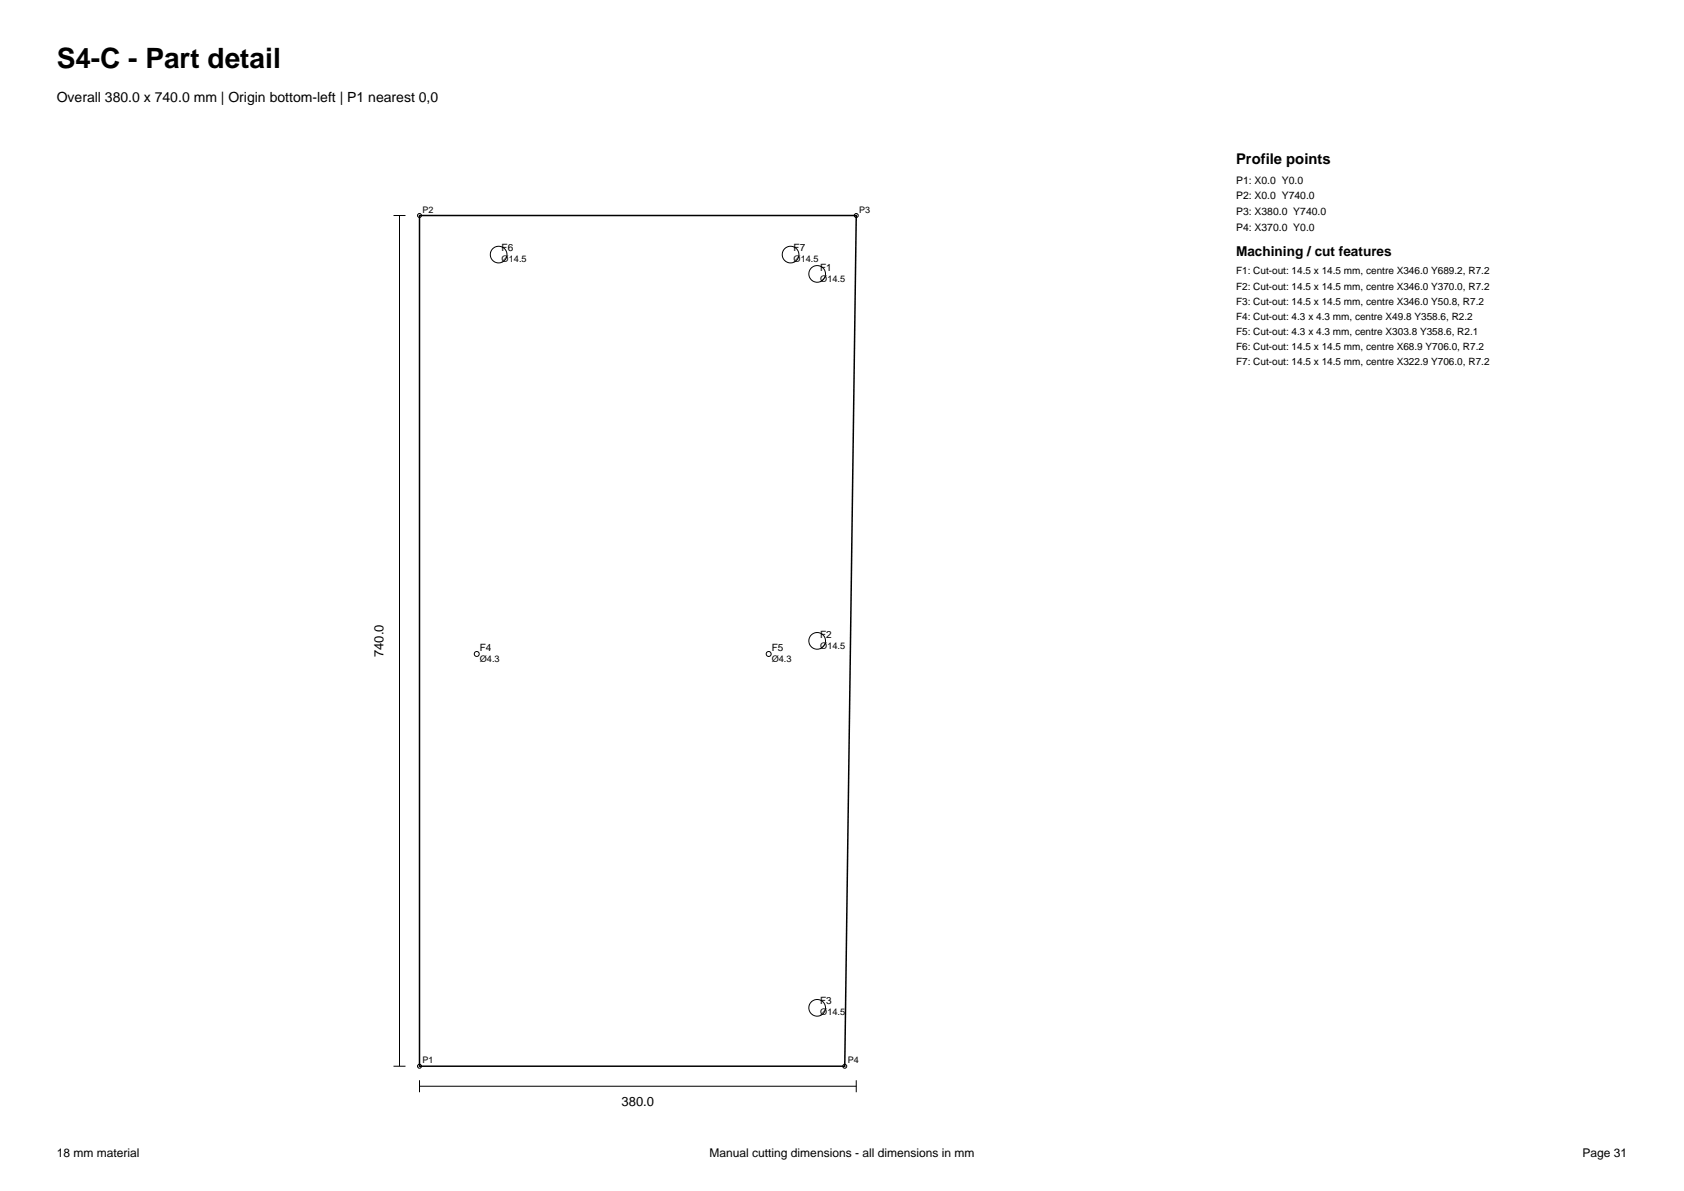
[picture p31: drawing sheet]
<svg xmlns="http://www.w3.org/2000/svg" width="297mm" height="210mm" viewBox="0 0 297 210" stroke-linecap="round" stroke-linejoin="round" font-family="sans-serif">
<defs><g id="words">
<text font-size="4.9" x="10" y="12">S4-C - Part detail</text>
<text font-size="2.6" x="218" y="29">Profile points</text>
<text font-size="2.5" x="10" y="18">Overall 380.0 x 740.0 mm | Origin bottom-left | P1 nearest 0,0</text>
<text font-size="2.4" x="218" y="45.2">Machining / cut features</text>
<g font-size="2.3">
<text x="67.6" y="115.9" transform="rotate(-90 67.6 115.9)">740.0</text>
<text x="109.6" y="195.1">380.0</text>
</g>
<g font-size="2.1">
<text x="10" y="204">18 mm material</text>
<text x="125.2" y="204">Manual cutting dimensions - all dimensions in mm</text>
<text x="279.1" y="204">Page 31</text>
</g>
<g font-size="1.8">
<text x="218" y="32.4">P1: X0.0 Y0.0</text>
<text x="218" y="35.1">P2: X0.0 Y740.0</text>
<text x="218" y="37.9">P3: X380.0 Y740.0</text>
<text x="218" y="40.7">P4: X370.0 Y0.0</text>
<text x="88.5" y="44.3">F6</text>
<text x="140" y="44.3">F7</text>
<text x="144.7" y="47.7">F1</text>
<text x="218" y="48.4">F1: Cut-out: 14.5 x 14.5 mm, centre X346.0 Y689.2, R7.2</text>
<text x="218" y="51.1">F2: Cut-out: 14.5 x 14.5 mm, centre X346.0 Y370.0, R7.2</text>
<text x="218" y="53.7">F3: Cut-out: 14.5 x 14.5 mm, centre X346.0 Y50.8, R7.2</text>
<text x="218" y="56.3">F4: Cut-out: 4.3 x 4.3 mm, centre X49.8 Y358.6, R2.2</text>
<text x="218" y="59">F5: Cut-out: 4.3 x 4.3 mm, centre X303.8 Y358.6, R2.1</text>
<text x="218" y="61.6">F6: Cut-out: 14.5 x 14.5 mm, centre X68.9 Y706.0, R7.2</text>
<text x="218" y="64.3">F7: Cut-out: 14.5 x 14.5 mm, centre X322.9 Y706.0, R7.2</text>
<text x="144.7" y="112.4">F2</text>
<text x="84.6" y="114.8">F4</text>
<text x="136.1" y="114.8">F5</text>
<text x="144.7" y="177.1">F3</text>
</g>
<g font-size="1.6">
<text x="74.5" y="37.5">P2</text>
<text x="151.5" y="37.5">P3</text>
<text x="88.5" y="46.2">Ø14.5</text>
<text x="140" y="46.2">Ø14.5</text>
<text x="144.7" y="49.6">Ø14.5</text>
<text x="84.6" y="116.7">Ø4.3</text>
<text x="136.1" y="116.7">Ø4.3</text>
<text x="144.7" y="114.3">Ø14.5</text>
<text x="144.7" y="179">Ø14.5</text>
<text x="74.5" y="187.5">P1</text>
<text x="149.5" y="187.5">P4</text>
</g>
</g></defs>
<path d="M74 38h77l-2 150h-75z" fill="none" stroke="#000" stroke-width=".26"/>
<g fill="none" stroke="#000" stroke-width=".18">
<path d="M69.4 38h2.1M70.5 38v150M69.4 188h2.1M74 191.5h77M74 190.5v2.1M151 190.5v2.1"/>
<circle cx="74" cy="38" r=".35"/>
<circle cx="151" cy="38" r=".35"/>
<circle cx="87.9" cy="44.9" r="1.47"/>
<circle cx="139.4" cy="44.9" r="1.47"/>
<circle cx="144.1" cy="48.3" r="1.47"/>
<circle cx="84.1" cy="115.3" r=".44"/>
<circle cx="135.6" cy="115.3" r=".44"/>
<circle cx="144.1" cy="113" r="1.47"/>
<circle cx="144.1" cy="177.7" r="1.47"/>
<circle cx="74" cy="188" r=".35"/>
<circle cx="149" cy="188" r=".35"/>
</g>
<use href="#words"/>
</svg>
